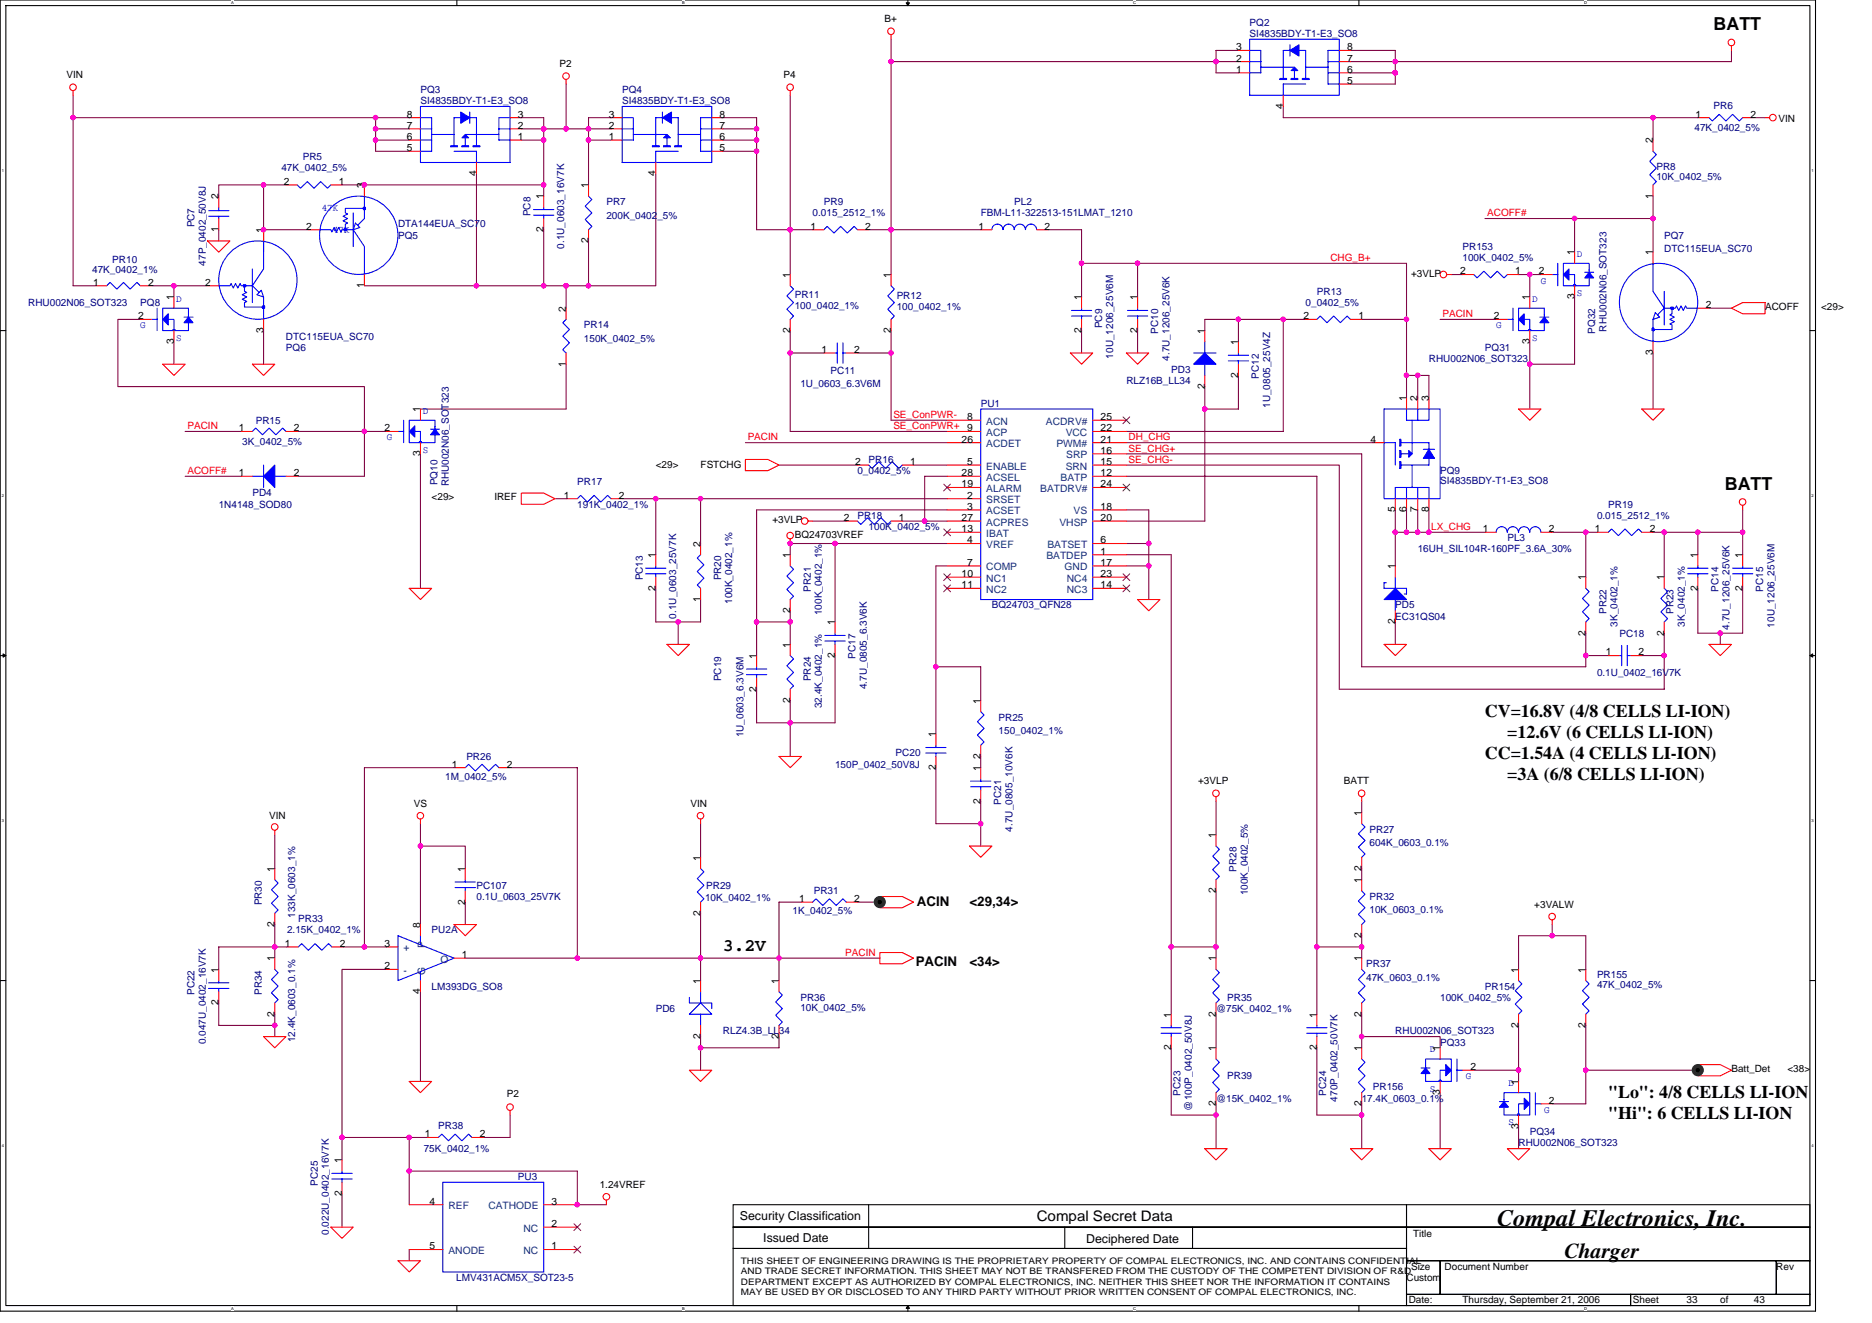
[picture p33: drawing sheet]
<svg xmlns="http://www.w3.org/2000/svg" width="297mm" height="210mm" viewBox="0 0 297 210" stroke-linecap="round" stroke-linejoin="round" font-family="sans-serif">
<defs><g id="words">
<text font-size="3.7" x="237.6" y="194.5">Compal Electronics, Inc.</text>
<text font-size="3.4" x="248.2" y="199.5">Charger</text>
<g font-size="2.8">
<text x="271.9" y="4.8">BATT</text>
<text x="273.7" y="77.7">BATT</text>
<text x="235.6" y="113.7">CV=16.8V (4/8 CELLS LI-ION)</text>
<text x="239.2" y="117.1">=12.6V (6 CELLS LI-ION)</text>
<text x="235.6" y="120.4">CC=1.54A (4 CELLS LI-ION)</text>
<text x="239.2" y="123.8">=3A (6/8 CELLS LI-ION)</text>
<text x="114.7" y="150.8">3.2V</text>
<text x="255.2" y="174.2">&quot;Lo&quot;: 4/8 CELLS LI-ION</text>
<text x="255.2" y="177.5">&quot;Hi&quot;: 6 CELLS LI-ION</text>
</g>
<text font-size="2.3" x="164.5" y="193.7">Compal Secret Data</text>
<g font-size="2.1">
<text x="145.5" y="143.7">ACIN</text>
<text x="153.8" y="143.7">&lt;29,34&gt;</text>
<text x="145.3" y="153.3">PACIN</text>
<text x="153.8" y="153.3">&lt;34&gt;</text>
</g>
<g font-size="1.9">
<text x="117.4" y="193.6">Security Classification</text>
<text x="121.1" y="197">Issued Date</text>
<text x="172.3" y="197.2">Deciphered Date</text>
</g>
<g font-size="1.6">
<text x="140.3" y="3.6">B+</text>
<text x="88.8" y="10.7">P2</text>
<text x="196.1" y="11.5">1</text>
<text x="196.1" y="9.8">2</text>
<text x="196.1" y="8">3</text>
<text x="213.8" y="11.5">6</text>
<text x="213.8" y="9.8">7</text>
<text x="213.8" y="8">8</text>
<text x="10.5" y="12.4">VIN</text>
<text x="124.3" y="12.4">P4</text>
<text x="203.6" y="17.3" transform="rotate(-90 203.6 17.3)">4</text>
<text x="213.8" y="13.3">5</text>
<text x="64.6" y="22.2">6</text>
<text x="64.6" y="24">5</text>
<text x="64.6" y="20.4">7</text>
<text x="64.6" y="18.6">8</text>
<text x="82.2" y="22.2">1</text>
<text x="82.2" y="20.4">2</text>
<text x="82.2" y="18.6">3</text>
<text x="96.6" y="22.2">1</text>
<text x="96.6" y="20.4">2</text>
<text x="96.6" y="18.6">3</text>
<text x="114.2" y="22.2">6</text>
<text x="114.2" y="24">5</text>
<text x="114.2" y="20.4">7</text>
<text x="114.2" y="18.6">8</text>
<text x="262.3" y="22.8" transform="rotate(-90 262.3 22.8)">2</text>
<text x="269" y="18.6">1</text>
<text x="277.8" y="18.6">2</text>
<text x="282.2" y="19.4">VIN</text>
<text x="45" y="29.3">2</text>
<text x="53.7" y="29.3">1</text>
<text x="57.8" y="29.9" transform="rotate(-90 57.8 29.9)">3</text>
<text x="75.6" y="27.9" transform="rotate(-90 75.6 27.9)">4</text>
<text x="93.4" y="29.9" transform="rotate(-90 93.4 29.9)">1</text>
<text x="104" y="27.9" transform="rotate(-90 104 27.9)">4</text>
<text x="34.7" y="31.6" transform="rotate(-90 34.7 31.6)">2</text>
<text x="86.3" y="31.6" transform="rotate(-90 86.3 31.6)">1</text>
<text x="262.3" y="31.5" transform="rotate(-90 262.3 31.5)">1</text>
<text x="34.7" y="36.8" transform="rotate(-90 34.7 36.8)">1</text>
<text x="41.8" y="37" transform="rotate(-90 41.8 37)">1</text>
<text x="48.6" y="36.4">2</text>
<text x="86.3" y="36.8" transform="rotate(-90 86.3 36.8)">2</text>
<text x="93.4" y="38.6" transform="rotate(-90 93.4 38.6)">2</text>
<text x="128.6" y="36.4">1</text>
<text x="137.3" y="36.4">2</text>
<text x="155.3" y="36.4">1</text>
<text x="165.8" y="36.4">2</text>
<text x="249.8" y="40.5" transform="rotate(-90 249.8 40.5)">1</text>
<text x="262.3" y="40.5" transform="rotate(-90 262.3 40.5)">1</text>
<text x="14.8" y="45.3">1</text>
<text x="23.5" y="45.3">2</text>
<text x="27.6" y="47.6" transform="rotate(-90 27.6 47.6)">1</text>
<text x="32.6" y="45.3">2</text>
<text x="57.8" y="45.7" transform="rotate(-90 57.8 45.7)">1</text>
<text x="125.4" y="44.1" transform="rotate(-90 125.4 44.1)">1</text>
<text x="141.4" y="44.1" transform="rotate(-90 141.4 44.1)">1</text>
<text x="171.6" y="47.6" transform="rotate(-90 171.6 47.6)">1</text>
<text x="180.5" y="47.6" transform="rotate(-90 180.5 47.6)">1</text>
<text x="223.9" y="43.9">+3VLP</text>
<text x="231.7" y="43.5">2</text>
<text x="240.4" y="43.5">1</text>
<text x="242.7" y="47.6" transform="rotate(-90 242.7 47.6)">1</text>
<text x="244.2" y="43.5">2</text>
<text x="249.8" y="47.5" transform="rotate(-90 249.8 47.5)">3</text>
<text x="21.9" y="50.7">2</text>
<text x="41.8" y="52.8" transform="rotate(-90 41.8 52.8)">3</text>
<text x="89.8" y="49.4" transform="rotate(-90 89.8 49.4)">2</text>
<text x="125.4" y="52.8" transform="rotate(-90 125.4 52.8)">2</text>
<text x="141.4" y="52.8" transform="rotate(-90 141.4 52.8)">2</text>
<text x="171.6" y="52.8" transform="rotate(-90 171.6 52.8)">2</text>
<text x="180.5" y="52.8" transform="rotate(-90 180.5 52.8)">2</text>
<text x="191.2" y="53" transform="rotate(-90 191.2 53)">1</text>
<text x="206.8" y="50.7">2</text>
<text x="215.5" y="50.7">1</text>
<text x="237" y="50.7">2</text>
<text x="270.7" y="48.9">2</text>
<text x="280.1" y="49.3">ACOFF</text>
<text x="289" y="49.3">&lt;29&gt;</text>
<text x="27.6" y="54.6" transform="rotate(-90 27.6 54.6)">3</text>
<text x="89.8" y="58.2" transform="rotate(-90 89.8 58.2)">1</text>
<text x="130.4" y="56">1</text>
<text x="135.5" y="56">2</text>
<text x="196.5" y="59.9" transform="rotate(-90 196.5 59.9)">2</text>
<text x="196.5" y="54.8" transform="rotate(-90 196.5 54.8)">1</text>
<text x="242.7" y="54.6" transform="rotate(-90 242.7 54.6)">3</text>
<text x="262.3" y="56.4" transform="rotate(-90 262.3 56.4)">3</text>
<text x="66.7" y="65.4" transform="rotate(-90 66.7 65.4)">1</text>
<text x="191.2" y="61.7" transform="rotate(-90 191.2 61.7)">2</text>
<text x="223.2" y="63.6" transform="rotate(-90 223.2 63.6)">1</text>
<text x="224.9" y="63.6" transform="rotate(-90 224.9 63.6)">2</text>
<text x="226.7" y="63.6" transform="rotate(-90 226.7 63.6)">3</text>
<text x="37.9" y="68.4">1</text>
<text x="46.6" y="68.4">2</text>
<text x="61" y="68.4">2</text>
<text x="152.6" y="70.2">26</text>
<text x="153.5" y="66.7">8</text>
<text x="153.5" y="68.4">9</text>
<text x="174.6" y="72">16</text>
<text x="174.6" y="70.2">21</text>
<text x="174.6" y="68.4">22</text>
<text x="174.6" y="66.7">25</text>
<text x="217.5" y="70.2">4</text>
<text x="37.9" y="75.5">1</text>
<text x="46.6" y="75.5">2</text>
<text x="66.7" y="72.4" transform="rotate(-90 66.7 72.4)">3</text>
<text x="104.1" y="74.3">&lt;29&gt;</text>
<text x="111.2" y="74.3">FSTCHG</text>
<text x="135.7" y="73.8">2</text>
<text x="144.4" y="73.8">1</text>
<text x="152.6" y="75.5">28</text>
<text x="152.6" y="77.3">19</text>
<text x="153.5" y="73.8">5</text>
<text x="174.6" y="75.5">12</text>
<text x="174.6" y="73.8">15</text>
<text x="174.6" y="77.3">24</text>
<text x="68.5" y="79.3">&lt;29&gt;</text>
<text x="78.4" y="79.3">IREF</text>
<text x="89.5" y="79.1">1</text>
<text x="98.2" y="79.1">2</text>
<text x="122.6" y="83">+3VLP</text>
<text x="133.9" y="82.7">2</text>
<text x="142.6" y="82.7">1</text>
<text x="152.6" y="82.7">27</text>
<text x="153.5" y="79.1">2</text>
<text x="153.5" y="80.9">3</text>
<text x="174.6" y="82.7">20</text>
<text x="174.6" y="80.9">18</text>
<text x="221.4" y="81.3" transform="rotate(-90 221.4 81.3)">5</text>
<text x="223.2" y="81.3" transform="rotate(-90 223.2 81.3)">6</text>
<text x="224.9" y="81.3" transform="rotate(-90 224.9 81.3)">7</text>
<text x="226.7" y="81.3" transform="rotate(-90 226.7 81.3)">8</text>
<text x="104" y="88.5" transform="rotate(-90 104 88.5)">1</text>
<text x="111.1" y="86.8" transform="rotate(-90 111.1 86.8)">2</text>
<text x="125.4" y="88.5" transform="rotate(-90 125.4 88.5)">1</text>
<text x="126.1" y="85.3">BQ24703VREF</text>
<text x="152.6" y="84.4">13</text>
<text x="153.5" y="86.2">4</text>
<text x="153.5" y="89.8">7</text>
<text x="174.6" y="89.8">17</text>
<text x="174.6" y="88">1</text>
<text x="174.6" y="86.2">6</text>
<text x="235.3" y="84.4">1</text>
<text x="245.8" y="84.4">2</text>
<text x="253" y="84.4">1</text>
<text x="261.8" y="84.4">2</text>
<text x="269.4" y="88.5" transform="rotate(-90 269.4 88.5)">1</text>
<text x="276.5" y="88.5" transform="rotate(-90 276.5 88.5)">1</text>
<text x="104" y="93.7" transform="rotate(-90 104 93.7)">2</text>
<text x="111.1" y="95.5" transform="rotate(-90 111.1 95.5)">1</text>
<text x="152.6" y="91.5">10</text>
<text x="152.6" y="93.3">11</text>
<text x="174.6" y="91.5">23</text>
<text x="174.6" y="93.3">14</text>
<text x="221.4" y="90.3" transform="rotate(-90 221.4 90.3)">1</text>
<text x="251.6" y="92.1" transform="rotate(-90 251.6 92.1)">1</text>
<text x="264.1" y="92.1" transform="rotate(-90 264.1 92.1)">1</text>
<text x="269.4" y="93.7" transform="rotate(-90 269.4 93.7)">2</text>
<text x="276.5" y="93.7" transform="rotate(-90 276.5 93.7)">2</text>
<text x="125.4" y="97.3" transform="rotate(-90 125.4 97.3)">2</text>
<text x="132.5" y="99.2" transform="rotate(-90 132.5 99.2)">1</text>
<text x="221.4" y="99.1" transform="rotate(-90 221.4 99.1)">2</text>
<text x="251.6" y="100.8" transform="rotate(-90 251.6 100.8)">2</text>
<text x="264.1" y="100.8" transform="rotate(-90 264.1 100.8)">2</text>
<text x="120" y="104.5" transform="rotate(-90 120 104.5)">1</text>
<text x="125.4" y="102.8" transform="rotate(-90 125.4 102.8)">1</text>
<text x="132.5" y="104.4" transform="rotate(-90 132.5 104.4)">2</text>
<text x="254.8" y="104">1</text>
<text x="260" y="104">2</text>
<text x="120" y="109.7" transform="rotate(-90 120 109.7)">2</text>
<text x="125.4" y="111.5" transform="rotate(-90 125.4 111.5)">2</text>
<text x="155.6" y="111.7" transform="rotate(-90 155.6 111.7)">1</text>
<text x="148.5" y="117" transform="rotate(-90 148.5 117)">1</text>
<text x="71.7" y="121.8">1</text>
<text x="80.4" y="121.8">2</text>
<text x="148.5" y="122.2" transform="rotate(-90 148.5 122.2)">2</text>
<text x="155.6" y="122.3" transform="rotate(-90 155.6 122.3)">1</text>
<text x="155.6" y="120.4" transform="rotate(-90 155.6 120.4)">2</text>
<text x="190.1" y="124.5">+3VLP</text>
<text x="213.2" y="124.5">BATT</text>
<text x="42.7" y="130">VIN</text>
<text x="65.7" y="128">VS</text>
<text x="109.6" y="128">VIN</text>
<text x="155.6" y="127.5" transform="rotate(-90 155.6 127.5)">2</text>
<text x="216" y="129.4" transform="rotate(-90 216 129.4)">1</text>
<text x="111.1" y="136.5" transform="rotate(-90 111.1 136.5)">1</text>
<text x="192.9" y="133" transform="rotate(-90 192.9 133)">1</text>
<text x="43.6" y="138.3" transform="rotate(-90 43.6 138.3)">1</text>
<text x="73.8" y="143.5" transform="rotate(-90 73.8 143.5)">2</text>
<text x="73.8" y="138.3" transform="rotate(-90 73.8 138.3)">1</text>
<text x="126.8" y="143.1">1</text>
<text x="135.5" y="143.1">2</text>
<text x="192.9" y="141.7" transform="rotate(-90 192.9 141.7)">2</text>
<text x="216" y="140.1" transform="rotate(-90 216 140.1)">1</text>
<text x="216" y="138.2" transform="rotate(-90 216 138.2)">2</text>
<text x="43.6" y="147.1" transform="rotate(-90 43.6 147.1)">2</text>
<text x="66.7" y="147.2" transform="rotate(-90 66.7 147.2)">8</text>
<text x="111.1" y="145.3" transform="rotate(-90 111.1 145.3)">2</text>
<text x="216" y="148.8" transform="rotate(-90 216 148.8)">2</text>
<text x="243.5" y="144">+3VALW</text>
<text x="34.7" y="154.3" transform="rotate(-90 34.7 154.3)">1</text>
<text x="43.6" y="152.5" transform="rotate(-90 43.6 152.5)">1</text>
<text x="45.2" y="150.2">1</text>
<text x="53.9" y="150.2">2</text>
<text x="61" y="150.2">3</text>
<text x="61" y="153.8">2</text>
<text x="73.3" y="152">1</text>
<text x="192.9" y="152.5" transform="rotate(-90 192.9 152.5)">1</text>
<text x="216" y="152.5" transform="rotate(-90 216 152.5)">1</text>
<text x="240.9" y="154.3" transform="rotate(-90 240.9 154.3)">1</text>
<text x="251.6" y="154.3" transform="rotate(-90 251.6 154.3)">1</text>
<text x="34.7" y="159.5" transform="rotate(-90 34.7 159.5)">2</text>
<text x="43.6" y="161.3" transform="rotate(-90 43.6 161.3)">2</text>
<text x="66.7" y="157.7" transform="rotate(-90 66.7 157.7)">4</text>
<text x="111.1" y="156.1" transform="rotate(-90 111.1 156.1)">1</text>
<text x="123.6" y="156.1" transform="rotate(-90 123.6 156.1)">1</text>
<text x="185.8" y="161.4" transform="rotate(-90 185.8 161.4)">1</text>
<text x="192.9" y="161.3" transform="rotate(-90 192.9 161.3)">2</text>
<text x="208.9" y="161.4" transform="rotate(-90 208.9 161.4)">1</text>
<text x="216" y="161.3" transform="rotate(-90 216 161.3)">2</text>
<text x="111.1" y="164.8" transform="rotate(-90 111.1 164.8)">2</text>
<text x="123.6" y="164.8" transform="rotate(-90 123.6 164.8)">2</text>
<text x="185.8" y="166.6" transform="rotate(-90 185.8 166.6)">2</text>
<text x="192.9" y="166.8" transform="rotate(-90 192.9 166.8)">1</text>
<text x="208.9" y="166.6" transform="rotate(-90 208.9 166.6)">2</text>
<text x="216" y="166.8" transform="rotate(-90 216 166.8)">1</text>
<text x="228.5" y="166.8" transform="rotate(-90 228.5 166.8)">1</text>
<text x="240.9" y="163.1" transform="rotate(-90 240.9 163.1)">2</text>
<text x="251.6" y="163.1" transform="rotate(-90 251.6 163.1)">2</text>
<text x="228.5" y="173.7" transform="rotate(-90 228.5 173.7)">3</text>
<text x="233.3" y="169.8">2</text>
<text x="240.9" y="172.1" transform="rotate(-90 240.9 172.1)">1</text>
<text x="274.7" y="170.2">Batt_Det</text>
<text x="283.6" y="170.2">&lt;38&gt;</text>
<text x="80.4" y="174.1">P2</text>
<text x="192.9" y="175.5" transform="rotate(-90 192.9 175.5)">2</text>
<text x="216" y="175.5" transform="rotate(-90 216 175.5)">2</text>
<text x="240.9" y="179.1" transform="rotate(-90 240.9 179.1)">3</text>
<text x="245.8" y="175.1">2</text>
<text x="54.2" y="184.6" transform="rotate(-90 54.2 184.6)">1</text>
<text x="67.4" y="180.4">1</text>
<text x="76.1" y="180.4">2</text>
<text x="54.2" y="189.7" transform="rotate(-90 54.2 189.7)">2</text>
<text x="68.1" y="191.1">4</text>
<text x="87.5" y="191.1">3</text>
<text x="95.2" y="188.5">1.24VREF</text>
<text x="87.5" y="194.7">2</text>
<text x="224.2" y="196.3">Title</text>
<text x="68.1" y="198.2">5</text>
<text x="87.5" y="198.2">1</text>
<text x="223.2" y="203.2">Custom</text>
<text x="223.9" y="201.4">Size</text>
<text x="229.2" y="201.4">Document Number</text>
<text x="281.9" y="201.4">Rev</text>
<text x="223.5" y="206.8">Date:</text>
<text x="232.1" y="206.8">Thursday, September 21, 2006</text>
<text x="259.1" y="206.8">Sheet</text>
<text x="267.6" y="206.8">33</text>
<text x="273" y="206.8">of</text>
<text x="278.3" y="206.8">43</text>
</g>
<g font-size="1.6" fill="#000080">
<text x="198.3" y="4.1">PQ2</text>
<text x="198.3" y="5.9">SI4835BDY-T1-E3_SO8</text>
<text x="66.7" y="14.8">PQ3</text>
<text x="66.7" y="16.5">SI4835BDY-T1-E3_SO8</text>
<text x="98.7" y="14.8">PQ4</text>
<text x="98.7" y="16.5">SI4835BDY-T1-E3_SO8</text>
<text x="271.9" y="17.3">PR6</text>
<text x="268.9" y="20.8">47K_0402_5%</text>
<text x="44.7" y="27.2">47K_0402_5%</text>
<text x="48" y="25.4">PR5</text>
<text x="262.8" y="27">PR8</text>
<text x="262.8" y="28.6">10K_0402_5%</text>
<text x="84.2" y="34.3" transform="rotate(-90 84.2 34.3)">PC8</text>
<text x="96.2" y="32.5">PR7</text>
<text x="96.2" y="34.7">200K_0402_5%</text>
<text x="128.9" y="34.3">0.015_2512_1%</text>
<text x="130.7" y="32.5">PR9</text>
<text x="155.6" y="34.3">FBM-L11-322513-151LMAT_1210</text>
<text x="160.9" y="32.5">PL2</text>
<text x="17.8" y="41.8">PR10</text>
<text x="30.9" y="36.1" transform="rotate(-90 30.9 36.1)">PC7</text>
<text x="63.2" y="37.9">PQ5</text>
<text x="63.2" y="36.1">DTA144EUA_SC70</text>
<text x="89.5" y="39.5" transform="rotate(-90 89.5 39.5)">0.1U_0603_16V7K</text>
<text x="232.1" y="39.6">PR153</text>
<text x="232.1" y="41.4">100K_0402_5%</text>
<text x="264.1" y="37.9">PQ7</text>
<text x="264.1" y="40">DTC115EUA_SC70</text>
<text x="14.6" y="43.4">47K_0402_1%</text>
<text x="32.6" y="42.1" transform="rotate(-90 32.6 42.1)">47P_0402_50V8J</text>
<text x="126.1" y="47.3">PR11</text>
<text x="142.3" y="47.5">PR12</text>
<text x="209" y="46.8">PR13</text>
<text x="4.5" y="48.5">RHU002N06_SOT323</text>
<text x="22.3" y="48.5">PQ8</text>
<text x="45.4" y="53.9">DTC115EUA_SC70</text>
<text x="92.7" y="52.1">PR14</text>
<text x="126.1" y="49.1">100_0402_1%</text>
<text x="142.3" y="49.3">100_0402_1%</text>
<text x="174.9" y="52.1" transform="rotate(-90 174.9 52.1)">PC9</text>
<text x="183.8" y="53" transform="rotate(-90 183.8 53)">PC10</text>
<text x="207.2" y="48.5">0_0402_5%</text>
<text x="253.1" y="53" transform="rotate(-90 253.1 53)">PQ32</text>
<text x="254.9" y="52.6" transform="rotate(-90 254.9 52.6)">RHU002N06_SOT323</text>
<text x="45.4" y="55.6">PQ6</text>
<text x="92.7" y="54.2">150K_0402_5%</text>
<text x="131.8" y="59.4">PC11</text>
<text x="176.7" y="56.9" transform="rotate(-90 176.7 56.9)">10U_1206_25V6M</text>
<text x="185.5" y="57.3" transform="rotate(-90 185.5 57.3)">4.7U_1206_25V6K</text>
<text x="185.8" y="59.2">PD3</text>
<text x="226.7" y="57.4">RHU002N06_SOT323</text>
<text x="235.6" y="55.6">PQ31</text>
<text x="127" y="61.3">1U_0603_6.3V6M</text>
<text x="155.6" y="64.5">PU1</text>
<text x="178.7" y="61">RLZ16B_LL34</text>
<text x="199.8" y="60.1" transform="rotate(-90 199.8 60.1)">PC12</text>
<text x="201.5" y="64.7" transform="rotate(-90 201.5 64.7)">1U_0805_25V4Z</text>
<text x="38.4" y="70.6">3K_0402_5%</text>
<text x="40.6" y="67.2">PR15</text>
<text x="69.4" y="77" transform="rotate(-90 69.4 77)">PQ10</text>
<text x="71.2" y="77.2" transform="rotate(-90 71.2 77.2)">RHU002N06_SOT323</text>
<text x="91.6" y="77">PR17</text>
<text x="136.1" y="75.2">0_0402_5%</text>
<text x="137.8" y="73.4">PR16</text>
<text x="228.5" y="75.2">PQ9</text>
<text x="228.5" y="76.8">SI4835BDY-T1-E3_SO8</text>
<text x="34.7" y="80.5">1N4148_SOD80</text>
<text x="40" y="78.8">PD4</text>
<text x="91.6" y="80.5">191K_0402_1%</text>
<text x="136.1" y="82.3">PR18</text>
<text x="253.4" y="82.3">0.015_2512_1%</text>
<text x="255.2" y="80.5">PR19</text>
<text x="137.8" y="84.1">100K_0402_5%</text>
<text x="225" y="87.7">16UH_SIL104R-160PF_3.6A_30%</text>
<text x="239.2" y="85.9">PL3</text>
<text x="102" y="92.1" transform="rotate(-90 102 92.1)">PC13</text>
<text x="114.4" y="92.1" transform="rotate(-90 114.4 92.1)">PR20</text>
<text x="116.2" y="95.8" transform="rotate(-90 116.2 95.8)">100K_0402_1%</text>
<text x="128.6" y="93.9" transform="rotate(-90 128.6 93.9)">PR21</text>
<text x="272.7" y="93.9" transform="rotate(-90 272.7 93.9)">PC14</text>
<text x="279.8" y="93.9" transform="rotate(-90 279.8 93.9)">PC15</text>
<text x="107.3" y="98.1" transform="rotate(-90 107.3 98.1)">0.1U_0603_25V7K</text>
<text x="130.4" y="97.6" transform="rotate(-90 130.4 97.6)">100K_0402_1%</text>
<text x="157.4" y="96.5">BQ24703_QFN28</text>
<text x="221.4" y="98.3">EC31QS04</text>
<text x="221.4" y="96.5">PD5</text>
<text x="254.9" y="97.4" transform="rotate(-90 254.9 97.4)">PR22</text>
<text x="256.7" y="99.4" transform="rotate(-90 256.7 99.4)">3K_0402_1%</text>
<text x="257" y="101">PC18</text>
<text x="265.6" y="97.4" transform="rotate(-90 265.6 97.4)">PR23</text>
<text x="267.3" y="99.4" transform="rotate(-90 267.3 99.4)">3K_0402_1%</text>
<text x="274.4" y="99.9" transform="rotate(-90 274.4 99.9)">4.7U_1206_25V6K</text>
<text x="281.6" y="99.6" transform="rotate(-90 281.6 99.6)">10U_1206_25V6M</text>
<text x="135.8" y="104.5" transform="rotate(-90 135.8 104.5)">PC17</text>
<text x="253.4" y="107.2">0.1U_0402_16V7K</text>
<text x="114.4" y="108.1" transform="rotate(-90 114.4 108.1)">PC19</text>
<text x="128.6" y="108.1" transform="rotate(-90 128.6 108.1)">PR24</text>
<text x="130.4" y="112.4" transform="rotate(-90 130.4 112.4)">32.4K_0402_1%</text>
<text x="137.5" y="109.3" transform="rotate(-90 137.5 109.3)">4.7U_0805_6.3V6K</text>
<text x="118" y="117" transform="rotate(-90 118 117)">1U_0603_6.3V6M</text>
<text x="158.5" y="114.3">PR25</text>
<text x="158.5" y="116.5">150_0402_1%</text>
<text x="70.6" y="123.7">1M_0402_5%</text>
<text x="74" y="120.5">PR26</text>
<text x="132.5" y="121.8">150P_0402_50V8J</text>
<text x="142.1" y="120">PC20</text>
<text x="158.9" y="127.7" transform="rotate(-90 158.9 127.7)">PC21</text>
<text x="160.7" y="131.9" transform="rotate(-90 160.7 131.9)">4.7U_0805_10V6K</text>
<text x="217.3" y="132.1">PR27</text>
<text x="217.3" y="134.2">604K_0603_0.1%</text>
<text x="41.5" y="143.7" transform="rotate(-90 41.5 143.7)">PR30</text>
<text x="75.6" y="141">PC107</text>
<text x="75.6" y="142.8">0.1U_0603_25V7K</text>
<text x="111.9" y="142.9">10K_0402_1%</text>
<text x="112.1" y="141">PR29</text>
<text x="129.1" y="141.9">PR31</text>
<text x="196.2" y="138.3" transform="rotate(-90 196.2 138.3)">PR28</text>
<text x="198" y="142.1" transform="rotate(-90 198 142.1)">100K_0402_5%</text>
<text x="217.3" y="142.8">PR32</text>
<text x="45.5" y="148.1">2.15K_0402_1%</text>
<text x="46.9" y="145.6" transform="rotate(-90 46.9 145.6)">133K_0603_1%</text>
<text x="47.3" y="146.3">PR33</text>
<text x="68.5" y="148.1">PU2A</text>
<text x="125.7" y="145.1">1K_0402_5%</text>
<text x="217.3" y="144.9">10K_0603_0.1%</text>
<text x="216.8" y="153.4">PR37</text>
<text x="216.8" y="155.6">47K_0603_0.1%</text>
<text x="253.4" y="155.2">PR155</text>
<text x="30.9" y="157.9" transform="rotate(-90 30.9 157.9)">PC22</text>
<text x="41.5" y="157.9" transform="rotate(-90 41.5 157.9)">PR34</text>
<text x="68.5" y="157">LM393DG_SO8</text>
<text x="104.1" y="160.5">PD6</text>
<text x="127" y="158.8">PR36</text>
<text x="127" y="160.4">10K_0402_5%</text>
<text x="193" y="160.5">@75K_0402_1%</text>
<text x="194.7" y="158.8">PR35</text>
<text x="228.5" y="158.8">100K_0402_5%</text>
<text x="235.6" y="157">PR154</text>
<text x="253.4" y="156.8">47K_0402_5%</text>
<text x="32.6" y="165.7" transform="rotate(-90 32.6 165.7)">0.047U_0402_16V7K</text>
<text x="46.9" y="165.4" transform="rotate(-90 46.9 165.4)">12.4K_0603_0.1%</text>
<text x="114.7" y="164.1">RLZ4.3B_LL34</text>
<text x="221.4" y="164.1">RHU002N06_SOT323</text>
<text x="228.5" y="165.9">PQ33</text>
<text x="187.3" y="173.9" transform="rotate(-90 187.3 173.9)">PC23</text>
<text x="194.7" y="171.2">PR39</text>
<text x="210.4" y="173.9" transform="rotate(-90 210.4 173.9)">PC24</text>
<text x="217.8" y="173">PR156</text>
<text x="69.6" y="179">PR38</text>
<text x="189.1" y="176.2" transform="rotate(-90 189.1 176.2)">@100P_0402_50V8J</text>
<text x="193" y="174.8">@15K_0402_1%</text>
<text x="212.2" y="174.8" transform="rotate(-90 212.2 174.8)">470P_0402_50V7K</text>
<text x="216.1" y="174.8">17.4K_0603_0.1%</text>
<text x="67.2" y="182.8">75K_0402_1%</text>
<text x="241" y="181.9">RHU002N06_SOT323</text>
<text x="242.7" y="180.1">PQ34</text>
<text x="50.4" y="188.1" transform="rotate(-90 50.4 188.1)">PC25</text>
<text x="82.2" y="187.2">PU3</text>
<text x="52.2" y="195.9" transform="rotate(-90 52.2 195.9)">0.022U_0402_16V7K</text>
<text x="72.4" y="203.2">LMV431ACM5X_SOT23-5</text>
</g>
<g font-size="1.6" fill="#00f">
<text x="51.1" y="33.4">47K</text>
<text x="52.8" y="37">47K</text>
<text x="250.2" y="40.7">D</text>
<text x="28" y="47.8">D</text>
<text x="243.1" y="47.8">D</text>
<text x="244.5" y="45">G</text>
<text x="250.2" y="46.9">S</text>
<text x="22.3" y="52.1">G</text>
<text x="237.4" y="52.1">G</text>
<text x="28" y="54.1">S</text>
<text x="243.1" y="54.1">S</text>
<text x="67.1" y="65.6">D</text>
<text x="61.4" y="69.9">G</text>
<text x="67.1" y="71.8">S</text>
<text x="226.9" y="167">D</text>
<text x="226.9" y="173.2">S</text>
<text x="232.6" y="171.2">G</text>
<text x="239.3" y="172.3">D</text>
<text x="239.3" y="178.5">S</text>
<text x="245" y="176.6">G</text>
</g>
<g font-size="1.6" fill="#f00">
<text x="236" y="34.3">ACOFF#</text>
<text x="211.1" y="41.4">CHG_B+</text>
<text x="228.9" y="50.3">PACIN</text>
<text x="29.7" y="68.1">PACIN</text>
<text x="118.6" y="69.9">PACIN</text>
<text x="141.7" y="68.1">SE_ConPWR+</text>
<text x="141.7" y="66.3">SE_ConPWR-</text>
<text x="179.1" y="71.6">SE_CHG+</text>
<text x="179.1" y="69.9">DH_CHG</text>
<text x="29.7" y="75.2">ACOFF#</text>
<text x="179.1" y="73.4">SE_CHG-</text>
<text x="227.1" y="84.1">LX_CHG</text>
<text x="134.1" y="151.7">PACIN</text>
</g>
<g font-size="1.6" fill="#004080">
<text x="156.5" y="67.4">ACN</text>
<text x="156.5" y="69.2">ACP</text>
<text x="156.5" y="71">ACDET</text>
<text x="166" y="67.4">ACDRV#</text>
<text x="167.6" y="71">PWM#</text>
<text x="169.1" y="69.2">VCC</text>
<text x="156.5" y="74.5">ENABLE</text>
<text x="156.5" y="76.3">ACSEL</text>
<text x="168.3" y="76.3">BATP</text>
<text x="169.1" y="74.5">SRN</text>
<text x="169.2" y="72.7">SRP</text>
<text x="156.5" y="78.1">ALARM</text>
<text x="156.5" y="79.8">SRSET</text>
<text x="156.5" y="81.6">ACSET</text>
<text x="156.5" y="83.4">ACPRES</text>
<text x="165.1" y="78.1">BATDRV#</text>
<text x="168.1" y="83.4">VHSP</text>
<text x="170.3" y="81.6">VS</text>
<text x="156.5" y="85.2">IBAT</text>
<text x="156.5" y="87">VREF</text>
<text x="166" y="88.7">BATDEP</text>
<text x="166.2" y="87">BATSET</text>
<text x="156.5" y="90.5">COMP</text>
<text x="156.5" y="92.3">NC1</text>
<text x="156.5" y="94.1">NC2</text>
<text x="168.9" y="90.5">GND</text>
<text x="169.3" y="92.3">NC4</text>
<text x="169.3" y="94.1">NC3</text>
<text x="64" y="151">+</text>
<text x="64" y="154.5">-</text>
<text x="67.5" y="154.7" transform="rotate(-90 67.5 154.7)">G</text>
<text x="67.5" y="150.4" transform="rotate(-90 67.5 150.4)">P</text>
<text x="69.9" y="152.7">O</text>
<text x="71.2" y="191.9">REF</text>
<text x="77.5" y="191.9">CATHODE</text>
<text x="83.1" y="195.4">NC</text>
<text x="71.2" y="199">ANODE</text>
<text x="83.1" y="199">NC</text>
</g>
<g font-size="1.4">
<text x="117.6" y="200.6">THIS SHEET OF ENGINEERING DRAWING IS THE PROPRIETARY PROPERTY OF COMPAL ELECTRONICS, INC. AND CONTAINS CONFIDENTIAL</text>
<text x="117.6" y="202.2">AND TRADE SECRET INFORMATION. THIS SHEET MAY NOT BE TRANSFERED FROM THE CUSTODY OF THE COMPETENT DIVISION OF R&amp;D</text>
<text x="117.6" y="203.8">DEPARTMENT EXCEPT AS AUTHORIZED BY COMPAL ELECTRONICS, INC. NEITHER THIS SHEET NOR THE INFORMATION IT CONTAINS</text>
<text x="117.6" y="205.5">MAY BE USED BY OR DISCLOSED TO ANY THIRD PARTY WITHOUT PRIOR WRITTEN CONSENT OF COMPAL ELECTRONICS, INC.</text>
</g>
<g font-size=".6">
<text x="36.7" y=".7">A</text>
<text x="108.3" y=".7">B</text>
<text x="179.8" y=".7">C</text>
<text x="251.4" y=".7">D</text>
<text x=".3" y="27.2">1</text>
<text x="287.4" y="27.2">1</text>
<text x=".3" y="78.8">2</text>
<text x="287.4" y="78.8">2</text>
<text x=".3" y="130.4">3</text>
<text x="287.4" y="130.4">3</text>
<text x=".3" y="181.9">4</text>
<text x="287.4" y="181.9">4</text>
<text x="36.7" y="207.8">A</text>
<text x="108.3" y="207.8">B</text>
<text x="179.8" y="207.8">C</text>
<text x="251.4" y="207.8">D</text>
</g>
</g></defs>
<path d="M0 0h288.1v208h-288.1zM.9 .9h286.3v206.2h-286.3z" fill="none" stroke="#000" stroke-width=".17"/>
<g fill="#fff">
<path d="M36.7 .1h.4v.7h-.4z"/>
<path d="M36.7 207.2h.4v.7h-.4z"/>
</g>
<path d="M72.5 0v.9M72.5 207.1v.9" fill="none" stroke="#000" stroke-width=".17"/>
<g fill="#fff">
<path d="M108.3 .1h.4v.7h-.4z"/>
<path d="M108.3 207.2h.4v.7h-.4z"/>
</g>
<path d="M144.1 0v.9M144.1 207.1v.9" fill="none" stroke="#000" stroke-width=".17"/>
<path d="M143.8 .4h.5l-.2 .5zM144.1 207.1l.2 .5h-.5z" fill="#000" stroke="#000" stroke-width=".16"/>
<g fill="#fff">
<path d="M179.8 .1h.5v.7h-.5z"/>
<path d="M179.8 207.2h.5v.7h-.5z"/>
</g>
<path d="M215.6 0v.9M215.6 207.1v.9" fill="none" stroke="#000" stroke-width=".17"/>
<g fill="#fff">
<path d="M251.4 .1h.4v.7h-.4z"/>
<path d="M251.4 207.2h.4v.7h-.4z"/>
<path d="M.3 26.7h.3v.7h-.3z"/>
<path d="M287.4 26.7h.4v.7h-.4z"/>
<path d="M.3 78.2h.3v.7h-.3z"/>
<path d="M287.4 78.2h.4v.7h-.4z"/>
</g>
<path d="M0 52.5h.9M287.2 52.5h.9" fill="none" stroke="#000" stroke-width=".17"/>
<g fill="#fff">
<path d="M.3 129.8h.3v.7h-.3z"/>
<path d="M287.4 129.8h.4v.7h-.4z"/>
</g>
<path d="M0 104h.9M287.2 104h.9" fill="none" stroke="#000" stroke-width=".17"/>
<path d="M.5 103.7l.4 .3-.4 .3zM287.2 104l.4-.3v.6z" fill="#000" stroke="#000" stroke-width=".16"/>
<g fill="#fff">
<path d="M.3 181.4h.3v.7h-.3z"/>
<path d="M287.4 181.4h.4v.7h-.4z"/>
</g>
<g fill="none" stroke="#000" stroke-width=".17">
<path d="M0 155.6h.9M287.2 155.6h.9M116.3 191.1h106.9v3.6h-106.9zM116.3 194.7h106.9v3.4h-106.9zM116.3 198.1h106.9v9h-106.9zM137.8 191.1v7M168.9 194.7v3.4M189.2 194.7v3.4M223.2 191.1h64v3.6h-64zM223.2 194.7h64v5.3h-64zM223.2 200h5.3v5.4h-5.3zM223.2 205.4h35.5v1.7h-35.5z"/>
<path d="M228.5 200h53.4v5.4h-53.4zM258.7 205.4h28.5v1.7h-28.5zM281.9 200h5.3v5.4h-5.3z"/>
</g>
<g fill="none" stroke="#800040" stroke-width=".17">
<path d="M11.6 18.7h53.3M11.6 15.1v30.2h3.6M59.6 18.7v5.3h5.3M82.7 18.7h3.6v12.4M89.8 13.3v7.1M96.9 18.7h-3.5v10.6M114.7 18.7h5.4v17.7h8.8M125.4 15.1v28.5M141.4 9.8h55.1M141.4 6.2v37.4M196.5 8h-3.5v3.6h3.5M203.6 16.9v1.8h65.8"/>
<path d="M214.3 8h7.1v5.3h-7.1M214.3 11.6h7.1M262.3 18.7v3.5M274.7 8v1.8h-60.4M278.3 18.7h1.8M34.7 36.4v1.8M41.8 29.3h-7.1v1.8M41.8 36.4h7.1M41.8 29.3h3.6M41.8 29.3v10.7M54.3 29.3h32M59.6 20.4h5.3"/>
<path d="M59.6 22.2h5.3M75.6 27.6v17.7M82.7 20.4h14.2M82.7 22.2h3.6M86.3 36.4v8.9M93.4 38.2v7.1M93.4 22.2h3.5M104.1 27.6v17.7h-46.3M114.7 20.4h5.4M114.7 22.2h5.4M114.7 24h5.4M137.8 36.4h17.8"/>
<path d="M166.3 36.4h5.3v10.7M235.6 34.7h14.2v5.3M249.8 34.7h12.5M262.3 31.1v8.9M22.3 50.7h-3.6v10.6h39.1v14.3h-10.6M24 45.3h8.9M27.6 45.3v1.8M27.6 54.2v3.6M41.8 52.5v5.3M89.8 45.3v3.6M89.8 57.8v7.1h-23.1M125.4 52.5v16h24.9"/>
<path d="M125.4 56h5.3M136.1 56h5.3M141.4 52.5v14.2h8.9M171.6 52.5v3.5M171.6 41.8h51.6v21.3M180.5 41.8v5.3M180.5 52.5v3.5M191.2 52.5v-1.8h5.3v3.5M196.5 59.6v5.3h-5.3M196.5 50.7h10.7M203.6 50.7v17.8h-24.9M216.1 50.7h7.1"/>
<path d="M223.2 59.6h3.5v3.5M225 59.6v3.5M228.5 50.7h8.9M230.3 43.6h1.8M241 43.6h3.5M242.7 43.6v3.5M242.7 54.2v10.7M249.8 47.1v10.7h-7.1M262.3 56v8.9M271.2 48.9h3.5M29.4 68.5h8.9M29.4 75.6h8.9"/>
<path d="M47.2 68.5h14.2M66.7 72v21.3M88.1 79.1h1.7M98.7 79.1h51.6M104.1 79.1v8.9M111.2 79.1v7.1M118.3 70.2h32M123.6 73.8h12.5M144.9 73.8h5.4M150.3 75.6h-3.6v7.1M178.7 73.8h33.8v35.5h51.6v-8.8M178.7 72h37.4v33.8h35.5v-5.3"/>
<path d="M178.7 75.6h30.3v85.3M178.7 70.2h39.1M191.2 61.3v21.4h-12.5M104.1 93.3v5.4h7.1v-3.6M107.6 98.7v3.5M120.1 98.7h5.3M125.4 96.9v5.3M128.9 82.7h5.4M132.5 86.2v12.5M143.2 82.7h7.1M150.3 89.8h-1.8v26.7M150.3 86.2h-24.9v1.8"/>
<path d="M150.3 80.9h-30.2v23.1M178.7 88h7.1v72.9M178.7 89.8h3.6M178.7 86.2h3.6M178.7 80.9h3.6v14.2M221.4 84.5h14.2M221.4 80.9v8.9M221.4 98.7v3.5M223.2 80.9v3.6M225 80.9v3.6M226.7 80.9v3.6M246.3 84.5h7.1"/>
<path d="M251.6 84.5v7.1M262.3 84.5h14.2M264.1 84.5v7.1M269.4 93.3v7.2h7.1v-7.2M269.4 84.5v3.5M276.5 80.9v7.1M125.4 111.1v8.9M132.5 104v10.7h-12.4v-5.4M148.5 105.8h7.1v5.3M251.6 104h3.6M260.5 104h3.6M273 100.5v1.7"/>
<path d="M43.6 132.5v5.3M66.7 134.2h7.1v3.6M66.7 130.7v16M72 121.8h-14.2v28.4M80.9 121.8h10.7v30.2M111.2 130.7v5.3M148.5 121.8v8.9h7.1M155.6 120v1.8M155.6 127.1v7.1M193 127.1v5.4M216.1 127.1v1.8M216.1 137.8v1.8"/>
<path d="M34.7 159.1v3.6h8.9M43.6 146.7v5.3M45.5 150.2h-10.8v3.6M54.4 150.2h7M61.4 153.8h-7.1v26.7M66.7 157.4v14.2M73.8 152h65.8M73.8 143.1v3.6M111.2 144.9v10.7M127.2 143.1h-3.6v12.5M136.1 143.1h3.5M185.8 150.2h7.2"/>
<path d="M193 141.4v10.6M209 150.2h7.1M216.1 148.5v3.5M241 153.8v-5.3h10.6v5.3M246.3 146.7v1.8M43.6 160.9v3.6M80.9 176.9v3.6h-4.2M111.2 164.5v5.3M123.6 164.5v1.7h-12.4M185.8 166.2v10.7h7.2M193 160.9v5.3M193 175.1v7.1"/>
<path d="M209 166.2v10.7h7.1M216.1 164.5h12.4v1.7M216.1 160.9v5.3M216.1 175.1v7.1M228.5 173.4v8.8M233.8 169.8h7.2M241 162.7v8.9M241 178.7v3.5M251.6 162.7v12.4h-5.3M251.6 169.8h17.8M54.3 180.5h13.5M54.3 180.5v3.5"/>
<path d="M54.3 189.4v5.3M64.9 185.8h26.7v5.3h4.6M64.9 180.5v10.6M64.9 198.2v1.8"/>
</g>
<g fill="#f0f" stroke="#f0f" stroke-width=".17">
<circle cx="264.1" cy="84.4" r=".35"/>
<circle cx="276.5" cy="84.4" r=".35"/>
<circle cx="269.4" cy="84.4" r=".35"/>
<circle cx="57.8" cy="150.2" r=".35"/>
<circle cx="191.2" cy="64.9" r=".35"/>
<circle cx="148.5" cy="105.8" r=".35"/>
<circle cx="192.9" cy="150.2" r=".35"/>
<circle cx="185.8" cy="150.2" r=".35"/>
<circle cx="132.5" cy="86.2" r=".35"/>
<circle cx="125.4" cy="86.2" r=".35"/>
<circle cx="146.7" cy="82.7" r=".35"/>
<circle cx="111.2" cy="79.1" r=".35"/>
<circle cx="104" cy="79.1" r=".35"/>
<circle cx="221.4" cy="11.5" r=".35"/>
<circle cx="221.4" cy="9.8" r=".35"/>
<circle cx="93.4" cy="20.4" r=".35"/>
<circle cx="93.4" cy="22.2" r=".35"/>
<circle cx="251.6" cy="84.4" r=".35"/>
<circle cx="196.5" cy="50.7" r=".35"/>
<circle cx="203.6" cy="50.7" r=".35"/>
<circle cx="43.6" cy="150.2" r=".35"/>
<circle cx="125.4" cy="98.7" r=".35"/>
<circle cx="120" cy="98.7" r=".35"/>
<circle cx="125.4" cy="56" r=".35"/>
<circle cx="141.4" cy="56" r=".35"/>
<circle cx="264.1" cy="104" r=".35"/>
<circle cx="251.6" cy="104" r=".35"/>
<circle cx="125.4" cy="36.4" r=".35"/>
<circle cx="192.9" cy="9.8" r=".35"/>
<circle cx="216.1" cy="150.2" r=".35"/>
<circle cx="208.9" cy="150.2" r=".35"/>
<circle cx="120" cy="24" r=".35"/>
<circle cx="64.9" cy="185.8" r=".35"/>
<circle cx="64.9" cy="180.5" r=".35"/>
<circle cx="91.6" cy="191.1" r=".35"/>
<circle cx="123.6" cy="152" r=".35"/>
<circle cx="111.2" cy="166.2" r=".35"/>
<circle cx="111.2" cy="152" r=".35"/>
<circle cx="120" cy="20.4" r=".35"/>
<circle cx="120" cy="22.2" r=".35"/>
<circle cx="86.3" cy="29.3" r=".35"/>
<circle cx="86.3" cy="22.2" r=".35"/>
<circle cx="86.3" cy="20.4" r=".35"/>
<circle cx="86.3" cy="45.3" r=".35"/>
<circle cx="89.8" cy="20.4" r=".35"/>
<circle cx="93.4" cy="45.3" r=".35"/>
<circle cx="89.8" cy="45.3" r=".35"/>
<circle cx="57.8" cy="68.4" r=".35"/>
<circle cx="57.8" cy="29.3" r=".35"/>
<circle cx="59.6" cy="22.2" r=".35"/>
<circle cx="59.6" cy="20.4" r=".35"/>
<circle cx="59.6" cy="18.7" r=".35"/>
<circle cx="11.6" cy="18.7" r=".35"/>
<circle cx="141.4" cy="36.4" r=".35"/>
<circle cx="91.6" cy="152" r=".35"/>
<circle cx="75.6" cy="45.3" r=".35"/>
<circle cx="41.8" cy="36.4" r=".35"/>
<circle cx="27.6" cy="45.3" r=".35"/>
<circle cx="262.3" cy="34.7" r=".35"/>
<circle cx="249.8" cy="34.7" r=".35"/>
<circle cx="262.3" cy="18.7" r=".35"/>
<circle cx="41.8" cy="29.3" r=".35"/>
<circle cx="141.4" cy="9.8" r=".35"/>
<circle cx="54.3" cy="180.5" r=".35"/>
<circle cx="66.7" cy="134.2" r=".35"/>
<circle cx="43.6" cy="162.7" r=".35"/>
<circle cx="171.6" cy="41.8" r=".35"/>
<circle cx="221.4" cy="84.4" r=".35"/>
<circle cx="223.2" cy="50.7" r=".35"/>
<circle cx="180.5" cy="41.8" r=".35"/>
<circle cx="224.9" cy="59.5" r=".35"/>
<circle cx="226.7" cy="84.4" r=".35"/>
<circle cx="224.9" cy="84.4" r=".35"/>
<circle cx="223.2" cy="84.4" r=".35"/>
<circle cx="223.2" cy="59.5" r=".35"/>
<circle cx="242.7" cy="57.8" r=".35"/>
<circle cx="242.7" cy="43.5" r=".35"/>
<circle cx="240.9" cy="169.8" r=".35"/>
<circle cx="246.3" cy="148.4" r=".35"/>
<circle cx="251.6" cy="169.8" r=".35"/>
<circle cx="272.9" cy="100.4" r=".35"/>
<circle cx="216.1" cy="176.9" r=".35"/>
<circle cx="125.4" cy="114.7" r=".35"/>
<circle cx="182.3" cy="89.8" r=".35"/>
<circle cx="182.3" cy="86.2" r=".35"/>
<circle cx="107.6" cy="98.7" r=".35"/>
<circle cx="155.6" cy="130.7" r=".35"/>
<circle cx="216.1" cy="164.5" r=".35"/>
<circle cx="192.9" cy="176.9" r=".35"/>
</g>
<g fill="none" stroke="#f00" stroke-width=".17">
<path d="M11.6 14.4v.7M64.9 18.7h1.8M80.9 18.7h1.8M89.8 12.6v.7M96.9 18.7h1.8M112.9 18.7h1.8M125.4 14.4v.7M141.4 5.5v.7M196.5 11.6h1.8M196.5 9.8h1.8M196.5 8h1.8M203.6 15.1v1.8"/>
<path d="M212.5 11.6h1.8M212.5 13.3h1.8M212.5 9.8h1.8M212.5 8h1.8M269.4 18.7h1.8M274.7 7.3v.7M276.5 18.7h1.8M280.1 18.7h.7M32.9 38.2h3.6l-1.8 1.8zM34.7 31.1v1.8M34.7 34.7v1.7M41.8 36.4v1.8"/>
<path d="M45.4 29.3h1.8M48.9 36.4h1.8M52.5 29.3h1.8M57.8 29.3v1.8M64.9 22.2h1.8M64.9 24h1.8M64.9 20.4h1.8M75.6 25.8v1.8M80.9 22.2h1.8M80.9 20.4h1.8M86.3 31.1v1.8M86.3 34.7v1.7"/>
<path d="M93.4 29.3v1.8M93.4 36.4v1.8M96.9 22.2h1.8M96.9 20.4h1.8M104.1 25.8v1.8M112.9 22.2h1.8M112.9 24h1.8M112.9 20.4h1.8M128.9 36.4h1.8M136.1 36.4h1.7M155.6 36.4h1.8M164.5 36.4h1.8"/>
<path d="M262.3 22.2v1.8M262.3 29.3v1.8M15.2 45.3h1.7M22.3 45.3h1.7M22.3 50.7h1.7M25.8 57.8h3.6l-1.8 1.8zM27.6 47.1v1.8M27.6 52.5v1.7M32.9 45.3h1.8M40 57.8h3.6l-1.8 1.8zM41.8 50.7v1.8M57.8 43.6v1.7"/>
<path d="M89.8 48.9v1.8M89.8 56v1.8M125.4 43.6v1.7M125.4 50.7v1.8M130.7 56h1.8M134.3 56h1.8M141.4 43.6v1.7M141.4 50.7v1.8M169.8 56h3.6l-1.8 1.8zM171.6 47.1v1.8M171.6 50.7v1.8M178.7 56h3.6l-1.8 1.8z"/>
<path d="M180.5 47.1v1.8M180.5 50.7v1.8M191.2 52.5v1.7M191.2 59.6v1.7M196.5 54.2v1.8M196.5 57.8v1.8M207.2 50.7h1.8M214.3 50.7h1.8M229.6 43.6h.7M232.1 43.6h1.7M237.4 50.7h1.8M239.2 43.6h1.8"/>
<path d="M242.7 47.1v1.8M242.7 52.5v1.7M244.5 43.6h1.8M249.8 40v1.8M249.8 45.3v1.8M262.3 40v1.8M262.3 54.2v1.8M269.4 48.9h1.8M274.7 48.9l1.8-.9h3.6v1.8h-3.6zM38.3 68.5h1.7M38.3 75.6h1.7M45.4 68.5h1.8"/>
<path d="M45.4 75.6h1.8M61.4 68.5h1.8M66.7 64.9v1.8M66.7 70.2v1.8M82.7 78.2h3.6l1.8 .9-1.8 .9h-3.6zM89.8 79.1h1.8M96.9 79.1h1.8M118.3 72.9h3.5l1.8 .9-1.8 .9h-3.5zM136.1 73.8h1.7M143.2 73.8h1.7M150.3 70.2h5.3M150.3 68.5h5.3"/>
<path d="M150.3 73.8h5.3M150.3 79.1h5.3M150.3 75.6h5.3M150.3 77.3h5.3M150.3 66.7h5.3M173.4 70.2h5.3M173.4 68.5h5.3M173.4 73.8h5.3M173.4 75.6h5.3M173.4 77.3h5.3M173.4 66.7h5.3M173.4 72h5.3"/>
<path d="M217.8 70.2h1.8M221.4 79.1v1.8M223.2 63.1v1.8M223.2 79.1v1.8M225 63.1v1.8M225 79.1v1.8M226.7 63.1v1.8M226.7 79.1v1.8M241 64.9h3.5l-1.8 1.8zM260.5 64.9h3.6l-1.8 1.8zM64.9 93.3h3.6l-1.8 1.8zM104.1 88v1.8"/>
<path d="M104.1 91.6v1.7M111.2 86.2v1.8M111.2 93.3v1.8M125.4 85.5v.7M125.4 88v1.8M125.4 95.1v1.8M128.2 82.7h.7M132.5 98.7v1.8M134.3 82.7h1.8M141.4 82.7h1.8M150.3 82.7h5.3M150.3 84.5h5.3"/>
<path d="M150.3 80.9h5.3M150.3 86.2h5.3M150.3 89.8h5.3M150.3 91.6h5.3M150.3 93.3h5.3M173.4 82.7h5.3M173.4 80.9h5.3M173.4 86.2h5.3M173.4 89.8h5.3M173.4 88h5.3M173.4 91.6h5.3M173.4 93.3h5.3"/>
<path d="M180.5 95.1h3.6l-1.8 1.8zM221.4 89.8v1.8M221.4 96.9v1.8M235.6 84.5h1.8M244.5 84.5h1.8M251.6 91.6v1.7M251.6 98.7v1.8M253.4 84.5h1.8M260.5 84.5h1.8M264.1 91.6v1.7M264.1 98.7v1.8M269.4 88v1.8"/>
<path d="M269.4 91.6v1.7M276.5 80.2v.7M276.5 88v1.8M276.5 91.6v1.7M105.8 102.2h3.6l-1.8 1.8zM120.1 104v1.8M120.1 107.6v1.7M125.4 102.2v1.8M125.4 109.3v1.8M132.5 102.2v1.8M148.5 116.5v1.7M155.6 111.1v1.8"/>
<path d="M155.6 118.2v1.8M219.6 102.2h3.6l-1.8 1.8zM255.2 104h1.8M258.7 104h1.8M271.2 102.2h3.5l-1.7 1.8zM43.6 131.7v.8M43.6 137.8v1.8M66.7 130v.7M72 121.8h1.8M73.8 137.8v1.8M79.2 121.8h1.7M111.2 130v.7"/>
<path d="M111.2 136v1.8M123.6 120h3.6l-1.8 1.8zM148.5 120v1.8M153.8 134.2h3.6l-1.8 1.8zM155.6 121.8v1.8M155.6 125.3v1.8M193 126.4v.7M193 132.5v1.7M193 139.6v1.8M216.1 126.4v.7M216.1 128.9v1.8M216.1 136v1.8"/>
<path d="M216.1 139.6v1.8M34.7 153.8v1.8M34.7 157.4v1.7M43.6 144.9v1.8M43.6 152v1.8M43.6 159.1v1.8M45.5 150.2h1.8M52.7 150.2h1.7M61.4 150.2h1.8M61.4 153.8h1.8M66.7 146.7v1.8M66.7 155.6v1.8"/>
<path d="M72 146.7h3.6l-1.8 1.8zM72 152h1.8M73.8 141.4v1.7M111.2 143.1v1.8M111.2 155.6v1.8M123.6 155.6v1.8M127.2 143.1h1.7M134.3 143.1h1.8M139.6 142.2h3.6l1.7 .9-1.7 .9h-3.6zM139.6 151.1h3.6l1.7 .9-1.7 .9h-3.6zM193 152v1.8M193 159.1v1.8"/>
<path d="M216.1 146.7v1.8M216.1 152v1.8M216.1 159.1v1.8M241 153.8v1.8M246.3 146v.7M251.6 153.8v1.8M41.8 164.5h3.6l-1.8 1.7zM64.9 171.6h3.6l-1.8 1.8zM80.9 176.2v.7M109.4 169.8h3.5l-1.7 1.8zM111.2 162.7v1.8M123.6 162.7v1.8"/>
<path d="M185.8 160.9v1.8M185.8 164.5v1.7M193 166.2v1.8M193 173.4v1.7M209 160.9v1.8M209 164.5v1.7M216.1 166.2v1.8M216.1 173.4v1.7M228.5 166.2v1.8M228.5 171.6v1.8M232.1 169.8h1.7M241 160.9v1.8"/>
<path d="M241 171.6v1.8M241 176.9v1.8M244.5 175.1h1.8M251.6 160.9v1.8M269.4 168.9h3.6l1.7 .9-1.7 .9h-3.6zM52.5 194.7h3.5l-1.7 1.8zM54.3 184v1.8M54.3 187.6v1.8M64.9 191.1h5.4M64.9 198.2h5.4M67.8 180.5h1.8M74.9 180.5h1.8"/>
<path d="M86.3 194.7h5.3M86.3 191.1h5.3M86.3 198.2h5.3M96.2 190.4v.7M191.2 182.2h3.5l-1.7 1.8zM214.3 182.2h3.5l-1.7 1.8zM226.7 182.2h3.6l-1.8 1.8zM239.2 182.2h3.5l-1.7 1.8zM63.2 200h3.5l-1.8 1.8z"/>
<circle cx="11.6" cy="13.9" r=".52"/>
<circle cx="89.8" cy="12.1" r=".52"/>
<circle cx="125.4" cy="13.9" r=".52"/>
<circle cx="141.4" cy="5" r=".52"/>
<circle cx="274.7" cy="6.7" r=".52"/>
<circle cx="281.3" cy="18.7" r=".52"/>
<circle cx="229" cy="43.6" r=".52"/>
<circle cx="276.5" cy="79.6" r=".52"/>
<circle cx="125.4" cy="85" r=".52"/>
<circle cx="127.7" cy="82.7" r=".52"/>
<circle cx="43.6" cy="131.2" r=".52"/>
<circle cx="66.7" cy="129.4" r=".52"/>
<circle cx="111.1" cy="129.4" r=".52"/>
<circle cx="192.9" cy="125.9" r=".52"/>
<circle cx="216.1" cy="125.9" r=".52"/>
<circle cx="246.3" cy="145.4" r=".52"/>
<circle cx="80.9" cy="175.7" r=".52"/>
<circle cx="96.2" cy="189.9" r=".52"/>
</g>
<g fill="#008000" stroke="#008000" stroke-width=".17">
<circle cx="269.4" cy="169.8" r=".88"/>
<circle cx="139.6" cy="143.1" r=".88"/>
</g>
<g fill="#000" stroke="#008000" stroke-width=".17">
<circle cx="139.6" cy="143.1" r=".43"/>
<circle cx="269.4" cy="169.8" r=".43"/>
</g>
<g fill="none" stroke="#00f" stroke-width=".17">
<path d="M66.7 16.9h14.2v8.9h-14.2zM66.7 18.7h1.8v5.3h-1.8M73.1 18.7h-1.1v4.4M74.5 18.7h1.1v4.4M74.5 17.8v1.8M80.9 18.7h-1.7v1.7M98.7 16.9h14.2v8.9h-14.2zM98.7 18.7h1.8v1.7M105.1 17.8v1.8M105.1 18.7h-1v4.4M106.5 18.7h1.1v4.4M112.9 18.7h-1.7v5.3h1.7"/>
<path d="M198.3 6.2h14.2v8.9h-14.2zM198.3 8h1.8v1.8M198.3 9.8h1.8M200.1 9.8v1.8h-1.8M200.1 10.7h5.3M203.1 12.4h1v.2h-1zM204.7 7.1v1.8M204.7 8h-1.1v4.4M204.9 12.4h1v.2h-1zM205.4 11.2v1.2M206.1 8h1.1v4.4M206.6 12.4h1.1v.2h-1.1z"/>
<path d="M207.2 13.3h-3.6v1.8M207.2 10.7h3.5M210.7 9.8h1.8M210.7 11.6h1.8M212.5 8h-1.8v5.3h1.8M271.2 18.7l.5 .5 1.1-1.1 1.1 1.1 1-1.1 1.1 1.1 .5-.5M33.1 33.4h3.2M33.1 34.3h3.2M34.7 32.9v.5M34.7 34.3v.4M41.8 38.2v4.5l-1.8 2.6M47.2 29.3l.5 .6 1.1-1.1 1 1.1 1.1-1.1 1.1 1.1 .5-.6"/>
<path d="M50.7 36.4h1.8l.2 .4 .3-.7 .4 .7 .3-.7 .4 .7 .2-.4h1.7M54.6 36.3h.4v.3h-.4zM56 36.4l1.8 2.7v4.5M56 33.8v5.3M56.4 35.4l.7 .7-1.1 .3zM57.7 32.9h.3v.4h-.3zM57.8 33.1h-3v.7l.4 .2-.8 .3 .8 .4-.8 .3 .8 .4-.4 .2v.8M57.8 31.1v3.6l-1 1M66.7 20.4h1.8M66.7 22.2h1.8M68.5 21.3h3.5M71.5 23.1h1.1v.2h-1.1z"/>
<path d="M72 24h3.6v1.8M73.3 23.1h1.1v.2h-1.1zM73.8 21.3h5.4M73.8 21.9v1.2M75.1 23.1h1v.2h-1zM79.2 20.4h1.7M79.2 20.4v1.8h1.7M84.7 34.1h3.2M84.7 33.3h3.2M86.3 32.9v.4M86.3 34.1v.6M93.4 31.1l.5 .5-1 1.1 1 1.1-1 1 1 1.1-.5 .5"/>
<path d="M98.7 20.4h1.8M100.5 20.4v1.8h-1.8M100.5 21.3h5.3M103.5 23.1h1.1v.2h-1.1zM105.3 23.1h1.1v.2h-1.1zM105.8 21.9v1.2M107.1 23.1h1v.2h-1zM107.6 24h-3.5v1.8M107.6 21.3h3.6M111.2 20.4h1.7M111.2 22.2h1.7M130.7 36.4l.6-.5 1 1.1 1.1-1.1 1 1.1 1.1-1.1 .6 .5"/>
<path d="M157.4 36.4a.88 .88 0 0 1 .9-.8 .88 .88 0 0 1 .8 .8 .89 .89 0 0 1 .9-.8 .89 .89 0 0 1 .9 .8 .89 .89 0 0 1 .9-.8 .89 .89 0 0 1 .9 .8 .89 .89 0 0 1 .9-.8 .89 .89 0 0 1 .9 .8M262.3 24l.5 .5-1 1.1 1 1.1-1 1 1 1.1-.5 .5M16.9 45.3l.6-.5 1 1.1 1.1-1.1 1.1 1.1 1-1.1 .6 .5M24 50.7h.9M24.9 48.9v3.6M29.2 50.3h1.4M29.9 50.3v-1.4h-4.1v3.6h1.8v-1.8h-.9M29.9 51.2v1.3h-2.3h.2v-.2h-.4v.2M34.7 45.3h1.8l.2-.3 .3 .7 .4-.7 .3 .7 .4-.7 .2 .3h1.7M38.6 45.2h.4v.3h-.4zM38.8 45.3v.9l.4 .2-.8 .4 .8 .3-.8 .4 .8 .3-.4 .2v.7h3M40 42.7v5.3"/>
<path d="M40 45.3l1.1 1.1M41.5 46.1l.3 1-1-.3zM41.7 48.5h.3v.4h-.3zM41.8 47.1v3.6M89.8 50.7l-.5 .5 1.1 1.1-1.1 1 1.1 1.1-1.1 1.1 .5 .5M125.4 45.3l.5 .6-1 1 1 1.1-1 1.1 1 1-.5 .6M132.5 56h.4M132.9 54.4v3.2M133.7 56h.6M133.7 54.4v3.2M141.4 45.3l.5 .6-1 1 1 1.1-1 1.1 1 1-.5 .6M170 50.1h3.2"/>
<path d="M170 49.3h3.2M171.6 48.9v.4M171.6 50.1v.6M178.9 50.1h3.2M178.9 49.3h3.2M180.5 48.9v.4M180.5 50.1v.6M189.4 56h3.6M191.2 54.2v1.8M191.2 57.8v1.8M194.9 57.3h3.2M194.9 56.4h3.2"/>
<path d="M196.5 56v.4M196.5 57.3v.5M209 50.7l.5-.6 1.1 1.1 1-1.1 1.1 1.1 1.1-1.1 .5 .6M233.8 43.6l.6 .5 1.1-1.1 1 1.1 1.1-1.1 1.1 1.1 .5-.5M239.2 50.7h.9M240.1 48.9v3.6M244.3 50.3h1.5M245 50.3v-1.4h-4v3.6h1.7v-1.8h-.9M245 51.2v1.3h-2.3h.2v-.2h-.3v.2M246.3 43.6h.9M247.2 41.8v3.5M251.5 43.2h1.4"/>
<path d="M252.2 43.2v-1.4h-4.1v3.5h1.7v-1.7h-.8M252.2 44.1v1.2h-2.4h.2v-.1h-.3v.1M262.1 52.1h.4v.4h-.4zM262.3 41.8v4.4l1.8 2.7M262.3 50.7v3.5M262.7 49.6l.7 .7-1.1 .4zM264.1 48.9h1.8l.1-.4 .4 .8 .3-.8 .4 .8 .4-.8 .1 .4h1.8M264.1 46.2v5.4M264.1 48.9l-1.1 1.1M265.1 48.7h.4v.4h-.4zM265.3 48.9v.9l-.3 .2 .7 .3-.7 .4 .7 .3-.7 .4 .3 .2v.7h-3M40 68.5l.6-.6 1.1 1.1 1-1.1 1.1 1.1 1-1.1 .6 .6"/>
<path d="M40 75.6h1.8M41.8 73.8v3.5M43.6 75.6h1.8M63.2 68.5h.8M64 66.7v3.5M68.3 68.1h1.4M69 68.1v-1.4h-4.1v3.5h1.8v-1.7h-.9M69 69v1.2h-2.3h.2v-.1h-.4v.1M91.6 79.1l.5-.5 1.1 1.1 1.1-1.1 1 1.1 1.1-1.1 .5 .5M137.8 73.8l.6 .5 1-1 1.1 1 1.1-1 1 1 .6-.5M155.6 64.9h17.8v30.2h-17.8zM219.6 64.9h8.9v14.2h-8.9z"/>
<path d="M219.6 70.2h1.8v3.6M221.4 79.1v-1.8h5.3v1.8M222.1 69.7h.2v1.1h-.2zM222.1 71.5h.2v1h-.2zM222.1 73.3h.2v1h-.2zM222.3 70.2h4.4v1.1M222.3 72h1.2M223.2 64.9v1.8h1.8M223.2 77.3v1.8M224.1 66.7v5.3M224.1 73.8v3.5M225 64.9v1.8"/>
<path d="M225 77.3v1.8M225.8 71.3h1.8M226.7 64.9v1.8h-1.7M226.7 72.7v1.1h-4.4M102.4 91h3.3M102.4 90.1h3.3M104.1 89.8v.3M104.1 91v.6M111.2 88l-.6 .5 1.1 1.1-1.1 1.1 1.1 1-1.1 1.1 .6 .5M125.4 89.8l.5 .5-1 1.1 1 1.1-1 1 1 1.1-.5 .5M136.1 82.7l.5 .5 1.1-1.1 1 1.1 1.1-1.1 1.1 1.1 .5-.5M220 92.5h-.4v.8h3.6v.9h-.4"/>
<path d="M221.4 91.6v1.7M221.4 95.1v1.8M237.4 84.4a.88 .88 0 0 1 .9-.8 .88 .88 0 0 1 .9 .8 .89 .89 0 0 1 .8-.8 .89 .89 0 0 1 .9 .8 .89 .89 0 0 1 .9-.8 .89 .89 0 0 1 .9 .8 .89 .89 0 0 1 .9-.8 .89 .89 0 0 1 .9 .8M251.6 93.3l.6 .6-1.1 1.1 1.1 1-1.1 1.1 1.1 1-.6 .6M255.2 84.5l.5-.6 1.1 1.1 1-1.1 1.1 1.1 1.1-1.1 .5 .6M264.1 93.3l.5 .6-1.1 1.1 1.1 1-1.1 1.1 1.1 1-.5 .6M267.8 91h3.2M267.8 90.1h3.2M269.4 89.8v.3M269.4 91v.6M274.9 91h3.2M274.9 90.1h3.2"/>
<path d="M276.5 89.8v.3M276.5 91v.6M118.4 107h3.3M118.4 106.2h3.3M120.1 105.8v.4M120.1 107v.6M125.4 104l.5 .5-1 1.1 1 1.1-1 1 1 1.1-.5 .5M130.9 101.7h3.2M130.9 100.8h3.2M132.5 100.5v.3M132.5 101.7v.5M146.9 119.5h3.2"/>
<path d="M146.9 118.6h3.2M148.5 118.2v.4M148.5 119.5v.5M155.6 112.9l.5 .5-1 1.1 1 1.1-1 1 1 1.1-.5 .5M257 104h.3M257.3 102.4v3.2M258.2 104h.5M258.2 102.4v3.2M43.6 139.6l.5 .5-1 1.1 1 1-1 1.1 1 1.1-.5 .5M72.2 139.9h3.2M73.8 121.8l.6-.5 1 1 1.1-1 1.1 1 1-1 .6 .5M73.8 139.6v.3"/>
<path d="M111.2 137.8l.5 .5-1.1 1.1 1.1 1.1-1.1 1 1.1 1.1-.5 .5M154 124.8h3.2M154 123.9h3.2M155.6 123.6v.3M155.6 124.8v.5M193 134.2l.5 .6-1.1 1 1.1 1.1-1.1 1.1 1.1 1-.5 .6M216.1 130.7l.5 .5-1.1 1.1 1.1 1-1.1 1.1 1.1 1.1-.5 .5M33.1 156.8h3.2M33.1 155.9h3.2M34.7 155.6v.3M34.7 156.8v.6M43.6 153.8l.5 .5-1 1.1 1 1.1-1 1 1 1.1-.5 .5"/>
<path d="M47.3 150.2l.6-.5 1 1.1 1.1-1.1 1.1 1.1 1-1.1 .6 .5M63.2 148.5l8.8 3.5-8.8 3.6zM66.7 148.5v1.4M66.7 154.2v1.4M72.2 140.8h3.2M73.8 140.8v.6M109.4 158.2v.9h3.5v.9M111.2 159.1l1.7 1.8h-3.5zM111.2 157.4v1.7M123.6 157.4l.5 .5-1 1.1 1 1-1 1.1 1 1.1-.5 .5M128.9 143.1l.6-.5 1.1 1.1 1-1.1 1.1 1.1 1-1.1 .6 .5M193 153.8l.5 .5-1.1 1.1 1.1 1.1-1.1 1 1.1 1.1-.5 .5"/>
<path d="M216.1 153.8l.5 .5-1.1 1.1 1.1 1.1-1.1 1 1.1 1.1-.5 .5M216.1 141.4l.5 .5-1.1 1.1 1.1 1-1.1 1.1 1.1 1.1-.5 .5M241 155.6l.5 .5-1.1 1.1 1.1 1-1.1 1.1 1.1 1.1-.5 .5M251.6 155.6l.6 .5-1.1 1.1 1.1 1-1.1 1.1 1.1 1.1-.6 .5M111.2 160.9v1.8M184.2 163.9h3.2M184.2 163h3.2M185.8 162.7v.3M185.8 163.9v.6M193 168l.5 .6-1.1 1 1.1 1.1-1.1 1 1.1 1.1-.5 .6M207.3 163.9h3.3M207.3 163h3.3"/>
<path d="M209 162.7v.3M209 163.9v.6M216.1 168l.5 .6-1.1 1 1.1 1.1-1.1 1 1.1 1.1-.5 .6M225.5 169.4h1.4M226.2 169.4v-1.4h4.1v3.6h-1.8v-1.8h.9M226.2 170.3v1.3h2.3h-.2v-.2h.4v.2M231.2 169.8h.9M231.2 168v3.6M237.9 174.8h1.4M238.7 174.8v-1.4h4v3.5h-1.7v-1.8h.8M238.7 175.7v1.2h2.3h-.2v-.2h.3v.2M243.6 175.1h.9"/>
<path d="M243.6 173.4v3.5M52.7 187h3.2M52.7 186.2h3.2M54.3 185.8v.4M54.3 187v.6M69.6 180.5l.5-.6 1.1 1.1 1-1.1 1.1 1.1 1.1-1.1 .5 .6M70.3 187.6h16v14.2h-16z"/>
<circle cx="56.9" cy="37.3" r="6.2"/>
<circle cx="40.9" cy="44.4" r="6.2"/>
<circle cx="263.2" cy="48" r="6.2"/>
</g>
<g fill="#00f" stroke="#00f" stroke-width=".17">
<path d="M226.7 71.3l.9 1.4h-1.8z" fill-rule="evenodd"/>
<path d="M223.5 71.5l.6 .5-.6 .5z" fill-rule="evenodd"/>
<path d="M64.9 68.5l.9-.9v1.7z" fill-rule="evenodd"/>
<path d="M69 68.1l.7 .9h-1.4z" fill-rule="evenodd"/>
<path d="M41.8 75.6l1.8-1.8v3.5z" fill-rule="evenodd"/>
<path d="M105.1 18.7l1.4-.9v1.8z" fill-rule="evenodd"/>
<path d="M105.3 21.9l.5-.6 .6 .6z" fill-rule="evenodd"/>
<path d="M229.4 168.9l.9 .9-.9 .9z" fill-rule="evenodd"/>
<path d="M226.2 169.4l.7 .9h-1.4z" fill-rule="evenodd"/>
<path d="M73.1 17.8l1.4 .9-1.4 .9z" fill-rule="evenodd"/>
<path d="M73.8 21.3l.6 .6h-1.1z" fill-rule="evenodd"/>
<path d="M241 50.7l.8-.9v1.8z" fill-rule="evenodd"/>
<path d="M245 50.3l.8 .9h-1.5z" fill-rule="evenodd"/>
<path d="M204.7 8l1.4-.9v1.8z" fill-rule="evenodd"/>
<path d="M204.9 11.2l.5-.5 .5 .5z" fill-rule="evenodd"/>
<path d="M26.7 49.8v1.8l-.9-.9z" fill-rule="evenodd"/>
<path d="M29.9 50.3l.7 .9h-1.4z" fill-rule="evenodd"/>
<path d="M248.1 43.6l.9-.9v1.7z" fill-rule="evenodd"/>
<path d="M252.2 43.2l.7 .9h-1.4z" fill-rule="evenodd"/>
<path d="M241.8 174.2l.9 .9-.9 .9z" fill-rule="evenodd"/>
<path d="M238.7 174.8l.6 .9h-1.4z" fill-rule="evenodd"/>
<path d="M189.4 57.8l1.8-1.8 1.8 1.8z" fill-rule="evenodd"/>
<path d="M221.4 93.3l1.8 1.8h-3.6z" fill-rule="evenodd"/>
</g>
<g fill="none" stroke="#804000" stroke-width=".16">
<path d="M149.8 76.8l1 1.1M150.8 76.8l-1.1 1.1M178.2 76.8l1.1 1.1M178.2 66.1l1.1 1.1M179.3 76.8l-1.1 1.1M179.3 66.1l-1.1 1.1M149.8 83.9l1 1.1M149.8 91l1 1.1M149.8 92.8l1 1.1M150.8 83.9l-1.1 1.1M150.8 91l-1.1 1.1M150.8 92.8l-1.1 1.1"/>
<path d="M178.2 91l1.1 1.1M178.2 92.8l1.1 1.1M179.3 91l-1.1 1.1M179.3 92.8l-1.1 1.1M91.1 194.2l1.1 1M91.1 197.7l1.1 1.1M92.1 194.2l-1 1M92.1 197.7l-1 1.1"/>
</g>
<use href="#words"/>
</svg>
